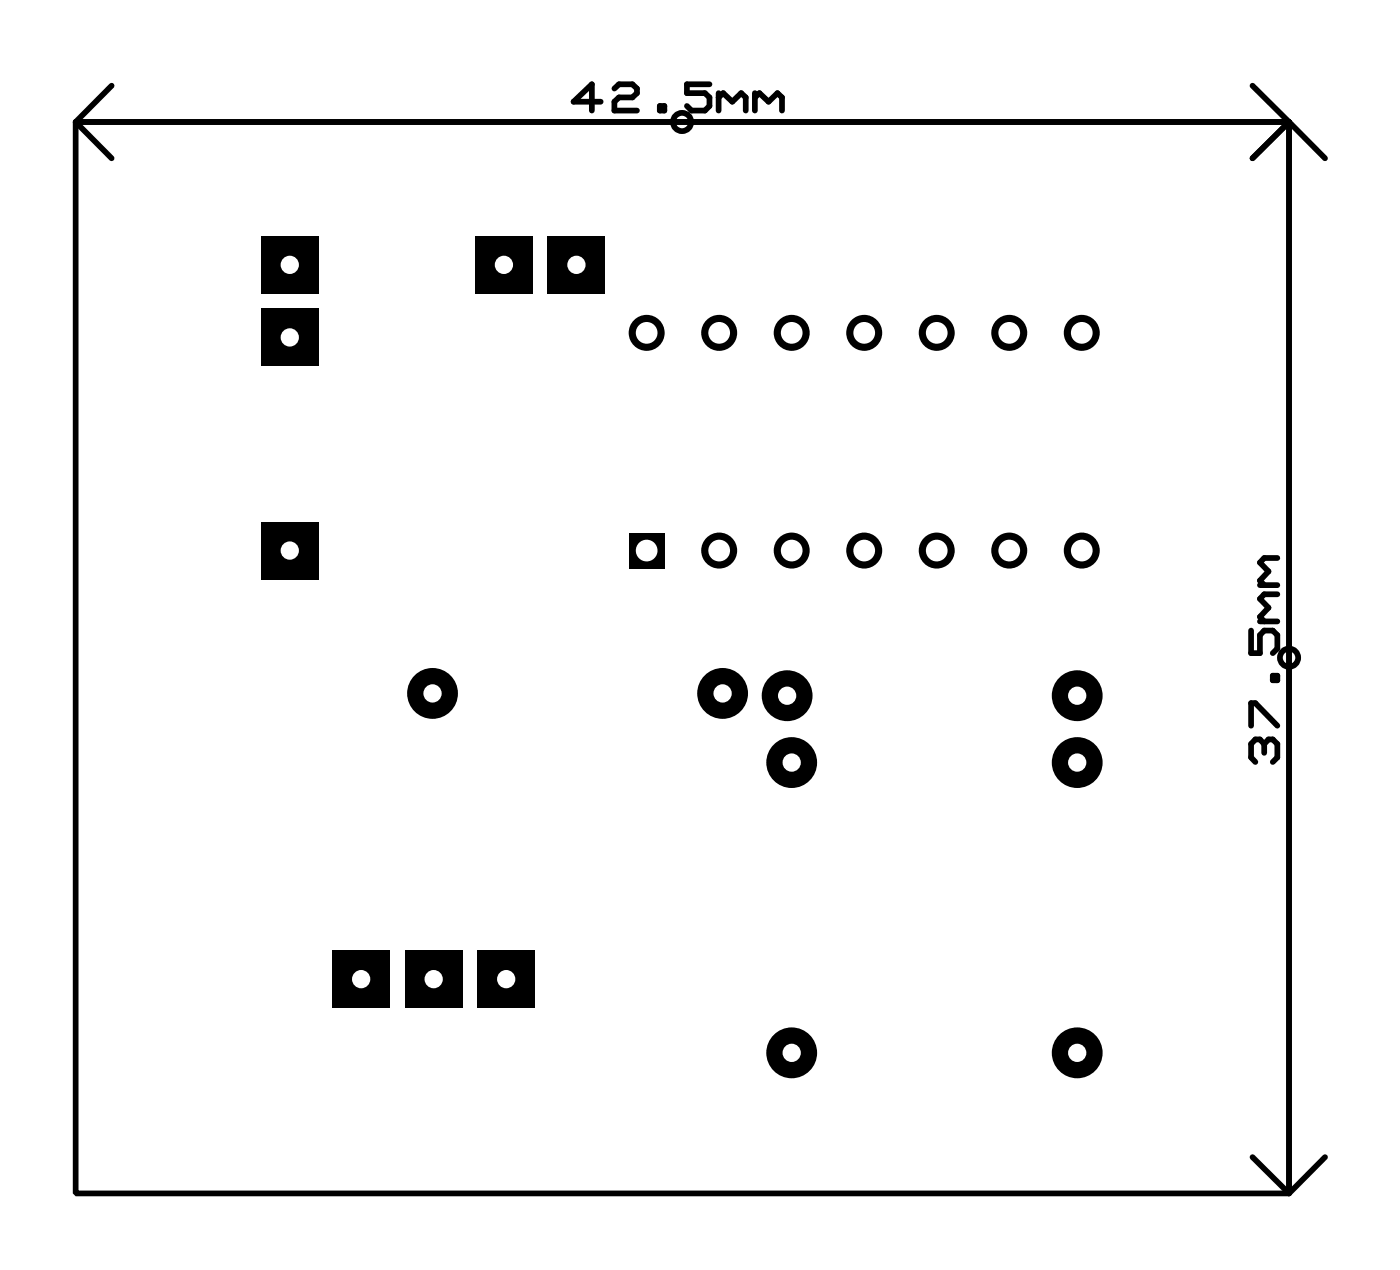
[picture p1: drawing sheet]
<svg xmlns="http://www.w3.org/2000/svg" width="49mm" height="44mm" viewBox="0 0 49 44" stroke-linecap="round" stroke-linejoin="round" font-family="sans-serif">
<path d="M16.6 8.3h2.1v2h-2.1z" fill="#000"/>
<circle cx="17.6" cy="9.3" r=".32" fill="#fff"/>
<path d="M19.2 8.3h2v2h-2z" fill="#000"/>
<circle cx="20.2" cy="9.3" r=".32" fill="#fff"/>
<path d="M9.1 18.3h2.1v2h-2.1z" fill="#000"/>
<circle cx="10.1" cy="19.3" r=".32" fill="#fff"/>
<path d="M9.1 8.3h2.1v2h-2.1z" fill="#000"/>
<circle cx="10.1" cy="9.3" r=".32" fill="#fff"/>
<path d="M9.1 10.8h2.1v2h-2.1z" fill="#000"/>
<circle cx="10.1" cy="11.8" r=".32" fill="#fff"/>
<path d="M11.6 33.3h2.1v2h-2.1z" fill="#000"/>
<circle cx="12.6" cy="34.3" r=".32" fill="#fff"/>
<path d="M14.2 33.3h2v2h-2z" fill="#000"/>
<circle cx="15.2" cy="34.3" r=".32" fill="#fff"/>
<path d="M16.7 33.3h2v2h-2z" fill="#000"/>
<circle cx="17.7" cy="34.3" r=".32" fill="#fff"/>
<circle cx="27.7" cy="26.7" r=".89" fill="#000"/>
<circle cx="27.7" cy="26.7" r=".32" fill="#fff"/>
<circle cx="27.7" cy="36.9" r=".89" fill="#000"/>
<circle cx="27.7" cy="36.8" r=".32" fill="#fff"/>
<circle cx="37.7" cy="26.7" r=".89" fill="#000"/>
<circle cx="37.7" cy="26.7" r=".32" fill="#fff"/>
<circle cx="37.7" cy="36.9" r=".89" fill="#000"/>
<circle cx="37.7" cy="36.8" r=".32" fill="#fff"/>
<circle cx="37.7" cy="24.4" r=".89" fill="#000"/>
<circle cx="37.7" cy="24.3" r=".32" fill="#fff"/>
<circle cx="27.6" cy="24.4" r=".89" fill="#000"/>
<circle cx="27.6" cy="24.3" r=".32" fill="#fff"/>
<circle cx="25.3" cy="24.3" r=".89" fill="#000"/>
<circle cx="25.3" cy="24.3" r=".32" fill="#fff"/>
<circle cx="15.1" cy="24.3" r=".89" fill="#000"/>
<circle cx="15.1" cy="24.3" r=".32" fill="#fff"/>
<path d="M22 18.6h1.3v1.3h-1.3z" fill="#000"/>
<circle cx="22.6" cy="19.3" r=".38" fill="#fff"/>
<circle cx="25.2" cy="19.3" r=".63" fill="#000"/>
<circle cx="25.2" cy="19.3" r=".38" fill="#fff"/>
<circle cx="27.7" cy="19.3" r=".63" fill="#000"/>
<circle cx="27.7" cy="19.3" r=".38" fill="#fff"/>
<circle cx="30.3" cy="19.3" r=".63" fill="#000"/>
<circle cx="30.3" cy="19.3" r=".38" fill="#fff"/>
<circle cx="32.8" cy="19.3" r=".63" fill="#000"/>
<circle cx="32.8" cy="19.3" r=".38" fill="#fff"/>
<circle cx="35.3" cy="19.3" r=".63" fill="#000"/>
<circle cx="35.3" cy="19.3" r=".38" fill="#fff"/>
<circle cx="37.9" cy="19.3" r=".63" fill="#000"/>
<circle cx="37.9" cy="19.3" r=".38" fill="#fff"/>
<circle cx="37.9" cy="11.7" r=".63" fill="#000"/>
<circle cx="37.9" cy="11.6" r=".38" fill="#fff"/>
<circle cx="35.3" cy="11.7" r=".63" fill="#000"/>
<circle cx="35.3" cy="11.6" r=".38" fill="#fff"/>
<circle cx="32.8" cy="11.7" r=".63" fill="#000"/>
<circle cx="32.8" cy="11.6" r=".38" fill="#fff"/>
<circle cx="30.3" cy="11.7" r=".63" fill="#000"/>
<circle cx="30.3" cy="11.6" r=".38" fill="#fff"/>
<circle cx="27.7" cy="11.7" r=".63" fill="#000"/>
<circle cx="27.7" cy="11.6" r=".38" fill="#fff"/>
<circle cx="25.2" cy="11.7" r=".63" fill="#000"/>
<circle cx="25.2" cy="11.6" r=".38" fill="#fff"/>
<circle cx="22.6" cy="11.7" r=".63" fill="#000"/>
<circle cx="22.6" cy="11.6" r=".38" fill="#fff"/>
<g fill="none" stroke="#000" stroke-width=".2">
<path d="M2.6 4.3h42.5v37.5h-42.5zM2.6 4.3h42.5M2.6 4.3l1.3 1.2M3.9 3l-1.3 1.3M21 3.6h-.9l.6-.7v1M21.5 3.1l.2-.2h.4l.2 .2v.2l-.2 .1h-.4l-.2 .2v.3h.8M23.1 3.7h.2v.2h-.2zM24.8 2.9h-.7v.4h.6l.1 .1v.3l-.1 .2h-.5l-.1-.2M25.2 3.3v.6M25.2 3.4l.1-.1 .3 .3 .4-.3 .1 .1v.5M26.4 3.3v.6M26.4 3.4l.2-.1 .3 .3 .3-.3 .2 .1v.5"/>
<path d="M43.9 3l1.2 1.3M44.7 19.5h-.4l-.2 .2 .3 .3-.3 .3 .2 .2M45.1 4.3v37.5M45.1 4.3l-1.2 1.2M45.1 4.3l1.3 1.2M43.8 22.1v.8h.3v-.7l.2-.1h.3l.1 .1v.5l-.1 .2M43.8 25.4v-.8h.2l.7 .8M44.1 21.7h.6M44.1 20.5h.6M44.3 26l-.2-.1h-.1l-.2 .1v.5l.2 .2M44.3 26l.1-.1h.2l.1 .1v.5l-.1 .2M44.3 26v.3"/>
<path d="M44.6 23.6h.1v.2h-.1zM44.7 20.8h-.4l-.2 .2 .3 .3-.3 .3 .2 .1M43.9 40.5l1.2 1.3M46.4 40.5l-1.3 1.3"/>
<circle cx="23.9" cy="4.3" r=".32"/>
<circle cx="45.1" cy="23" r=".32"/>
</g>
</svg>
